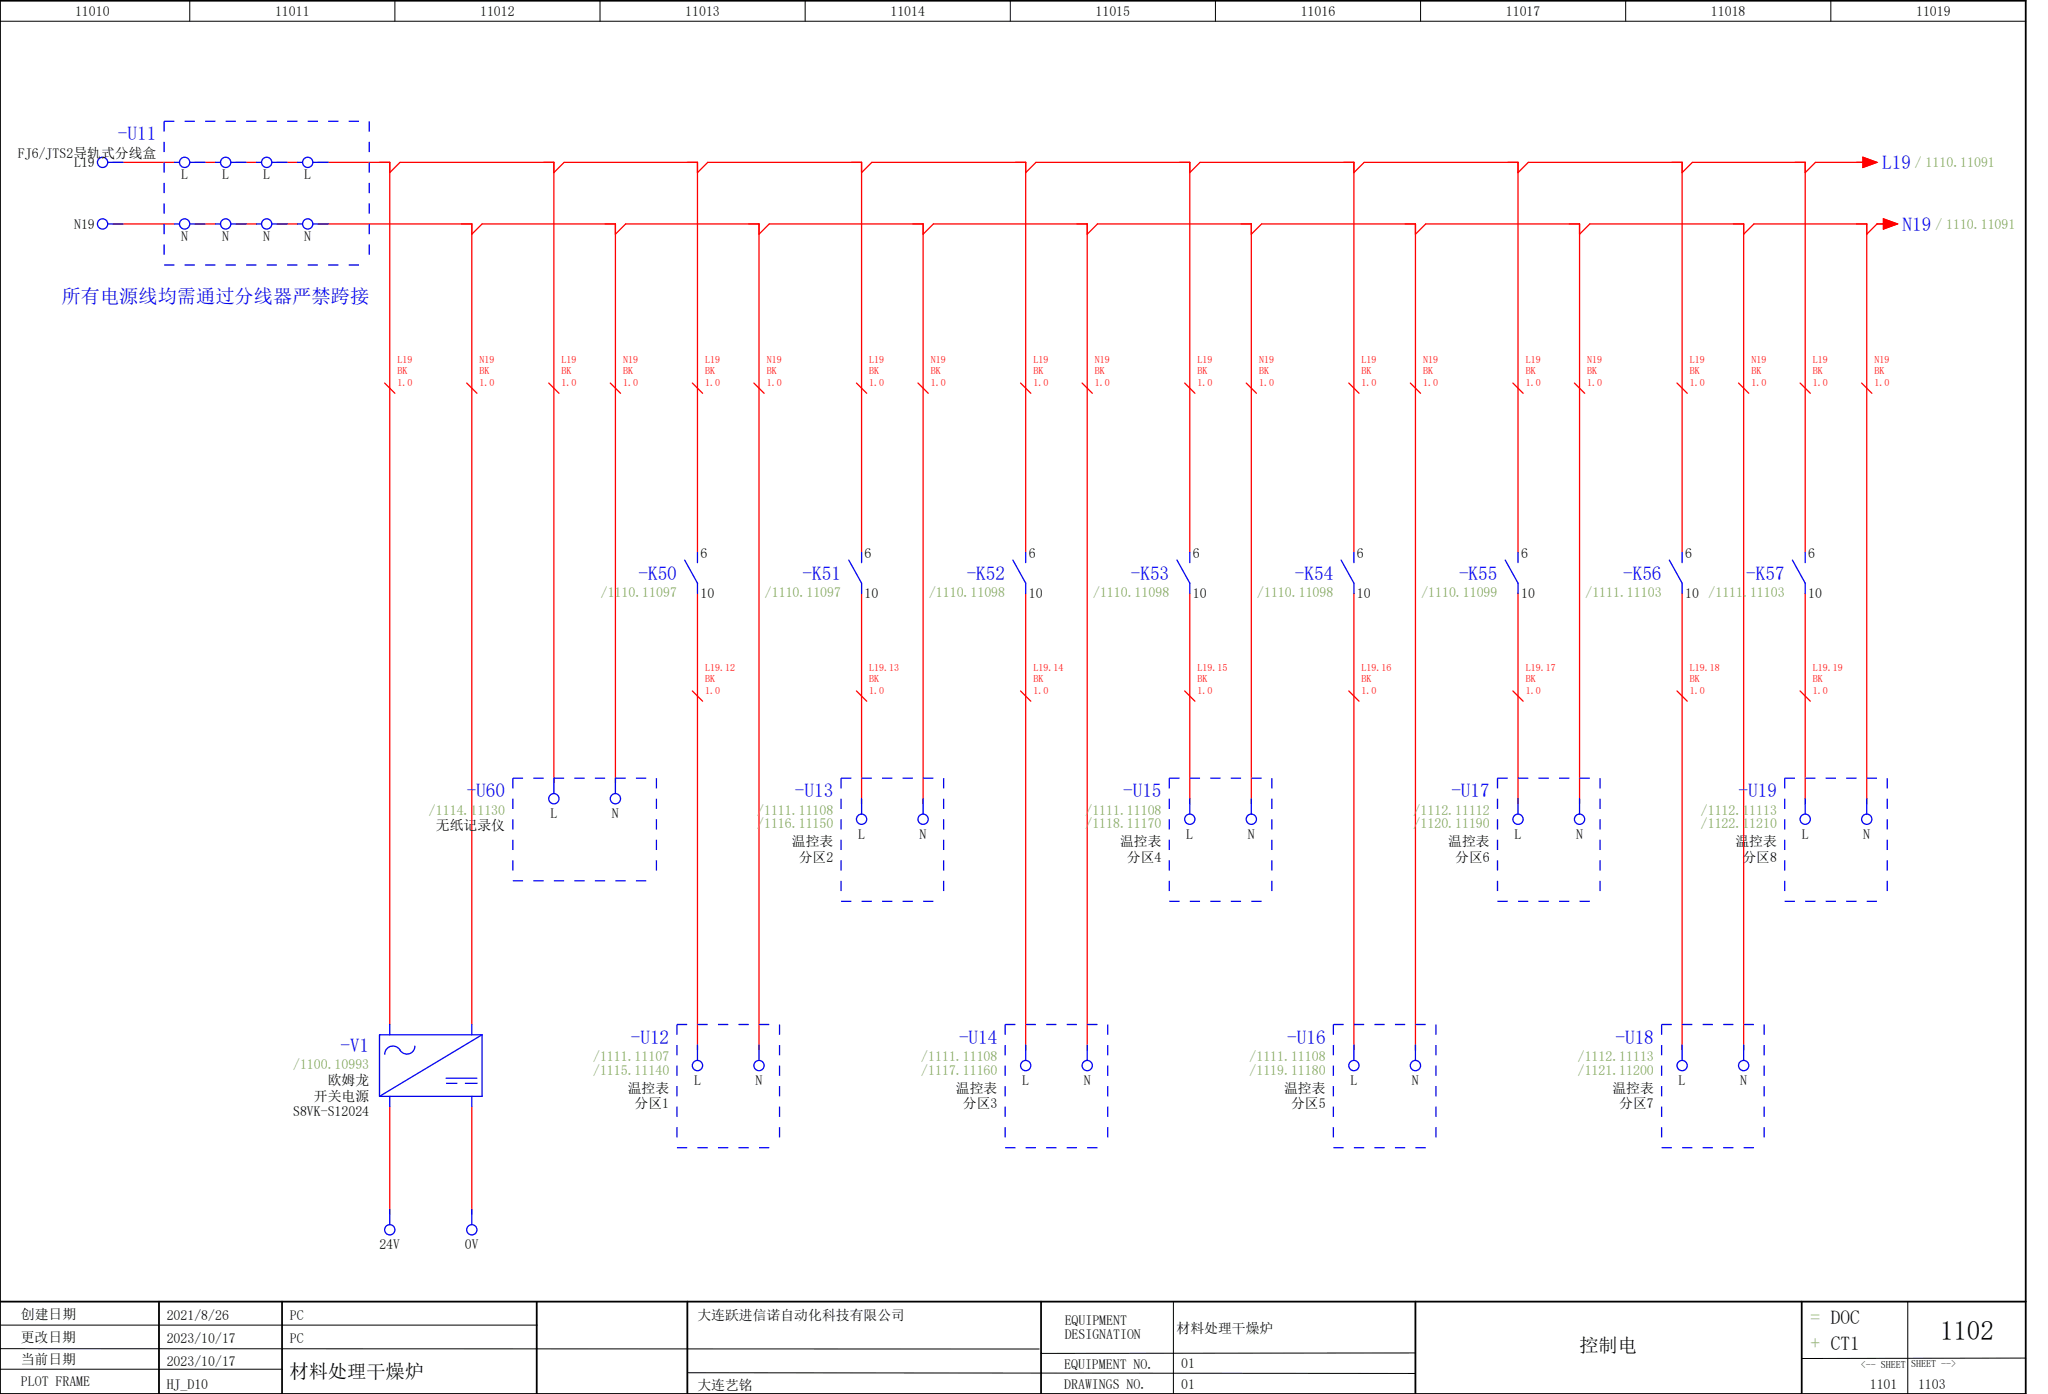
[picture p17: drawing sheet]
<svg xmlns="http://www.w3.org/2000/svg" width="399mm" height="272mm" viewBox="0 0 399 272" stroke-linecap="round" stroke-linejoin="round" font-family="sans-serif">
<defs><g id="words">
<text font-size="5.3" x="378.3" y="261">1102</text>
<g font-size="3.7" fill="#00f">
<text x="23" y="27.4">-U11</text>
<text x="367" y="33">L19</text>
<text x="371" y="45">N19</text>
<text x="12" y="59.1">所有电源线均需通过分线器严禁跨接</text>
<text x="124.5" y="113">-K50</text>
<text x="156.5" y="113">-K51</text>
<text x="188.5" y="113">-K52</text>
<text x="220.5" y="113">-K53</text>
<text x="252.5" y="113">-K54</text>
<text x="284.5" y="113">-K55</text>
<text x="316.5" y="113">-K56</text>
<text x="340.5" y="113">-K57</text>
<text x="91" y="155.4">-U60</text>
<text x="155" y="155.4">-U13</text>
<text x="219" y="155.4">-U15</text>
<text x="283" y="155.4">-U17</text>
<text x="339" y="155.4">-U19</text>
<text x="123" y="203.4">-U12</text>
<text x="187" y="203.4">-U14</text>
<text x="251" y="203.4">-U16</text>
<text x="315" y="203.4">-U18</text>
<text x="66.4" y="205">-V1</text>
</g>
<g font-size="3.7" fill="#7ca552">
<text x="353.1" y="258">= DOC</text>
<text x="353.1" y="263">+ CT1</text>
</g>
<g font-size="3.7">
<text x="308" y="263.5">控制电</text>
<text x="56.4" y="268.5">材料处理干燥炉</text>
</g>
<g font-size="2.7">
<text x="14.6" y="3.1">11010</text>
<text x="53.6" y="3.1">11011</text>
<text x="93.6" y="3.1">11012</text>
<text x="133.6" y="3.1">11013</text>
<text x="173.6" y="3.1">11014</text>
<text x="213.6" y="3.1">11015</text>
<text x="253.6" y="3.1">11016</text>
<text x="293.6" y="3.1">11017</text>
<text x="333.6" y="3.1">11018</text>
<text x="373.6" y="3.1">11019</text>
<text x="3.5" y="30.7">FJ6/JTS2导轨式分线盒</text>
<text x="14.4" y="32.6">L19</text>
<text x="35.3" y="35">L</text>
<text x="43.3" y="35">L</text>
<text x="51.3" y="35">L</text>
<text x="59.3" y="35">L</text>
<text x="14.4" y="44.6">N19</text>
<text x="35.3" y="47">N</text>
<text x="43.3" y="47">N</text>
<text x="51.3" y="47">N</text>
<text x="59.3" y="47">N</text>
<text x="136.6" y="108.7">6</text>
<text x="168.6" y="108.7">6</text>
<text x="200.6" y="108.7">6</text>
<text x="232.6" y="108.7">6</text>
<text x="264.6" y="108.7">6</text>
<text x="296.6" y="108.7">6</text>
<text x="328.6" y="108.7">6</text>
<text x="352.6" y="108.7">6</text>
<text x="136.6" y="116.6">10</text>
<text x="168.6" y="116.6">10</text>
<text x="200.6" y="116.6">10</text>
<text x="232.6" y="116.6">10</text>
<text x="264.6" y="116.6">10</text>
<text x="296.6" y="116.6">10</text>
<text x="328.6" y="116.6">10 /1111.11103</text>
<text x="352.6" y="116.6">10</text>
<text x="85" y="161.8">无纸记录仪</text>
<text x="107.3" y="159.5">L</text>
<text x="119.3" y="159.5">N</text>
<text x="154.4" y="164.9">温控表</text>
<text x="155.7" y="168">分区2</text>
<text x="167.3" y="163.5">L</text>
<text x="179.3" y="163.5">N</text>
<text x="218.4" y="164.9">温控表</text>
<text x="219.7" y="168">分区4</text>
<text x="231.3" y="163.5">L</text>
<text x="243.3" y="163.5">N</text>
<text x="282.4" y="164.9">温控表</text>
<text x="283.8" y="168">分区6</text>
<text x="295.3" y="163.5">L</text>
<text x="307.3" y="163.5">N</text>
<text x="338.4" y="164.9">温控表</text>
<text x="339.8" y="168">分区8</text>
<text x="351.3" y="163.5">L</text>
<text x="363.3" y="163.5">N</text>
<text x="61.2" y="214.4">开关电源</text>
<text x="63.9" y="211.4">欧姆龙</text>
<text x="122.4" y="212.9">温控表</text>
<text x="123.7" y="216">分区1</text>
<text x="135.3" y="211.5">L</text>
<text x="147.3" y="211.5">N</text>
<text x="186.4" y="212.9">温控表</text>
<text x="187.8" y="216">分区3</text>
<text x="199.3" y="211.5">L</text>
<text x="211.3" y="211.5">N</text>
<text x="250.4" y="212.9">温控表</text>
<text x="251.7" y="216">分区5</text>
<text x="263.3" y="211.5">L</text>
<text x="275.3" y="211.5">N</text>
<text x="314.4" y="212.9">温控表</text>
<text x="315.7" y="216">分区7</text>
<text x="327.3" y="211.5">L</text>
<text x="339.3" y="211.5">N</text>
<text x="57.1" y="217.5">S8VK-S12024</text>
<text x="74" y="243.5">24V</text>
<text x="90.7" y="243.5">0V</text>
<text x="4.1" y="257.1">创建日期</text>
<text x="32.5" y="257.1">2021/8/26</text>
<text x="56.5" y="257.1">PC</text>
<text x="136" y="257.3">大连跃进信诺自动化科技有限公司</text>
<text x="4" y="261.6">更改日期</text>
<text x="32.5" y="261.6">2023/10/17</text>
<text x="56.5" y="261.6">PC</text>
<text x="207.6" y="258.3">EQUIPMENT</text>
<text x="207.6" y="261">DESIGNATION</text>
<text x="229.4" y="259.7">材料处理干燥炉</text>
<text x="4.1" y="265.8">当前日期</text>
<text x="32.5" y="266.1">2023/10/17</text>
<text x="207.5" y="266.7">EQUIPMENT NO.</text>
<text x="230.3" y="266.6">01</text>
<text x="4.1" y="270.2">PLOT FRAME</text>
<text x="32.5" y="270.6">HJ_D10</text>
<text x="136" y="270.8">大连艺铭</text>
<text x="207.5" y="270.6">DRAWINGS NO.</text>
<text x="230.3" y="270.6">01</text>
<text x="364.6" y="270.6">1101</text>
<text x="374" y="270.6">1103</text>
</g>
<g font-size="2.7" fill="#7ca552">
<text x="373.4" y="32.6">/ 1110.11091</text>
<text x="377.4" y="44.6">/ 1110.11091</text>
<text x="117.2" y="116.3">/1110.11097</text>
<text x="149.1" y="116.3">/1110.11097</text>
<text x="181.1" y="116.3">/1110.11098</text>
<text x="213.2" y="116.3">/1110.11098</text>
<text x="245.1" y="116.3">/1110.11098</text>
<text x="277.1" y="116.3">/1110.11099</text>
<text x="309.2" y="116.3">/1111.11103</text>
<text x="83.6" y="158.7">/1114.11130</text>
<text x="147.6" y="158.7">/1111.11108</text>
<text x="147.6" y="161.4">/1116.11150</text>
<text x="211.7" y="158.7">/1111.11108</text>
<text x="211.7" y="161.4">/1118.11170</text>
<text x="275.6" y="158.7">/1112.11112</text>
<text x="275.6" y="161.4">/1120.11190</text>
<text x="331.6" y="158.7">/1112.11113</text>
<text x="331.6" y="161.4">/1122.11210</text>
<text x="57.1" y="208.3">/1100.10993</text>
<text x="115.7" y="206.7">/1111.11107</text>
<text x="115.7" y="209.4">/1115.11140</text>
<text x="179.6" y="206.7">/1111.11108</text>
<text x="179.6" y="209.4">/1117.11160</text>
<text x="243.6" y="206.7">/1111.11108</text>
<text x="243.6" y="209.4">/1119.11180</text>
<text x="307.7" y="206.7">/1112.11113</text>
<text x="307.7" y="209.4">/1121.11200</text>
</g>
<g font-size="2" fill="#f00">
<text x="77.5" y="70.7">L19</text>
<text x="93.5" y="70.7">N19</text>
<text x="109.5" y="70.7">L19</text>
<text x="121.5" y="70.7">N19</text>
<text x="137.5" y="70.7">L19</text>
<text x="149.5" y="70.7">N19</text>
<text x="169.5" y="70.7">L19</text>
<text x="181.5" y="70.7">N19</text>
<text x="201.5" y="70.7">L19</text>
<text x="213.5" y="70.7">N19</text>
<text x="233.5" y="70.7">L19</text>
<text x="245.5" y="70.7">N19</text>
<text x="265.5" y="70.7">L19</text>
<text x="277.5" y="70.7">N19</text>
<text x="297.5" y="70.7">L19</text>
<text x="309.5" y="70.7">N19</text>
<text x="329.5" y="70.7">L19</text>
<text x="341.5" y="70.7">N19</text>
<text x="353.5" y="70.7">L19</text>
<text x="365.5" y="70.7">N19</text>
<text x="77.5" y="75.1">1.0</text>
<text x="77.5" y="72.9">BK</text>
<text x="93.5" y="75.1">1.0</text>
<text x="93.5" y="72.9">BK</text>
<text x="109.5" y="75.1">1.0</text>
<text x="109.5" y="72.9">BK</text>
<text x="121.5" y="75.1">1.0</text>
<text x="121.5" y="72.9">BK</text>
<text x="137.5" y="75.1">1.0</text>
<text x="137.5" y="72.9">BK</text>
<text x="149.5" y="75.1">1.0</text>
<text x="149.5" y="72.9">BK</text>
<text x="169.5" y="75.1">1.0</text>
<text x="169.5" y="72.9">BK</text>
<text x="181.5" y="75.1">1.0</text>
<text x="181.5" y="72.9">BK</text>
<text x="201.5" y="75.1">1.0</text>
<text x="201.5" y="72.9">BK</text>
<text x="213.5" y="75.1">1.0</text>
<text x="213.5" y="72.9">BK</text>
<text x="233.5" y="75.1">1.0</text>
<text x="233.5" y="72.9">BK</text>
<text x="245.5" y="75.1">1.0</text>
<text x="245.5" y="72.9">BK</text>
<text x="265.5" y="75.1">1.0</text>
<text x="265.5" y="72.9">BK</text>
<text x="277.5" y="75.1">1.0</text>
<text x="277.5" y="72.9">BK</text>
<text x="297.5" y="75.1">1.0</text>
<text x="297.5" y="72.9">BK</text>
<text x="309.5" y="75.1">1.0</text>
<text x="309.5" y="72.9">BK</text>
<text x="329.5" y="75.1">1.0</text>
<text x="329.5" y="72.9">BK</text>
<text x="341.5" y="75.1">1.0</text>
<text x="341.5" y="72.9">BK</text>
<text x="353.5" y="75.1">1.0</text>
<text x="353.5" y="72.9">BK</text>
<text x="365.5" y="75.1">1.0</text>
<text x="365.5" y="72.9">BK</text>
<text x="137.5" y="130.7">L19.12</text>
<text x="169.5" y="130.7">L19.13</text>
<text x="201.5" y="130.7">L19.14</text>
<text x="233.5" y="130.7">L19.15</text>
<text x="265.5" y="130.7">L19.16</text>
<text x="297.5" y="130.7">L19.17</text>
<text x="329.5" y="130.7">L19.18</text>
<text x="353.5" y="130.7">L19.19</text>
<text x="137.5" y="135.1">1.0</text>
<text x="137.5" y="132.9">BK</text>
<text x="169.5" y="135.1">1.0</text>
<text x="169.5" y="132.9">BK</text>
<text x="201.5" y="135.1">1.0</text>
<text x="201.5" y="132.9">BK</text>
<text x="233.5" y="135.1">1.0</text>
<text x="233.5" y="132.9">BK</text>
<text x="265.5" y="135.1">1.0</text>
<text x="265.5" y="132.9">BK</text>
<text x="297.5" y="135.1">1.0</text>
<text x="297.5" y="132.9">BK</text>
<text x="329.5" y="135.1">1.0</text>
<text x="329.5" y="132.9">BK</text>
<text x="353.5" y="135.1">1.0</text>
<text x="353.5" y="132.9">BK</text>
</g>
<g font-size="2">
<text x="362.9" y="266.6">&lt;-- SHEET</text>
<text x="372.7" y="266.4">SHEET --&gt;</text>
</g>
</g></defs>
<path d="M0 .1h395v271.5h-395zM0 253.6h395M31 253.6v18M55 253.6v18M104.7 253.7v18M134 253.6v18M203 253.6v18M276 253.6v18M351.3 253.6v18" fill="none" stroke="#000" stroke-width=".35"/>
<g fill="none" stroke="#000" stroke-width=".19">
<path d="M0 4.1h395M37 .1v4M77 .1v4M117 .1v4M157 .1v4M197 .1v4M237 .1v4M277 .1v4M317 .1v4M357 .1v4M0 258.2h104.8M228.8 253.6v18"/>
<path d="M372 253.6v18M0 262.8l202.6 .1M0 266.8h55M134.1 267.5l141.9 .1M276 263.6l-73 .1M395 264.6l-43.7 .1"/>
</g>
<g fill="none" stroke="#f00" stroke-width=".25">
<path d="M22 31.6h12M38 31.6h4M46 31.6h4M54 31.6h4M62 31.6h14v168M76 33.6l2-2h30v121M108 33.6l2-2h26v76M136 33.6l2-2h30v76M168 33.6l2-2h30v76M200 33.6l2-2h30v76M232 33.6l2-2h30v76M264 33.6l2-2h30v76"/>
<path d="M296 33.6l2-2h30v76M328 33.6l2-2h22v76M363.3 30.6l2.7 1-2.7 1zM364 31.6h-10l-2 2M22 43.6h12M38 43.6h4M46 43.6h4M54 43.6h4M62 43.6h30v156M92 45.6l2-2h26v109M120 45.6l2-2h26v161M148 45.6l2-2h30v113"/>
<path d="M180 45.6l2-2h30v161M212 45.6l2-2h30v113M244 45.6l2-2h30v161M276 45.6l2-2h30v113M308 45.6l2-2h30v161M340 45.6l2-2h22v113M367.2 42.6l2.8 1-2.8 1zM368 43.6h-2l-2 2M75 74.6l2 2M91 74.6l2 2M107 74.6l2 2M119 74.6l2 2"/>
<path d="M135 74.6l2 2M147 74.6l2 2M167 74.6l2 2M179 74.6l2 2M199 74.6l2 2M211 74.6l2 2M231 74.6l2 2M243 74.6l2 2M263 74.6l2 2M275 74.6l2 2M295 74.6l2 2M307 74.6l2 2"/>
<path d="M327 74.6l2 2M339 74.6l2 2M351 74.6l2 2M363 74.6l2 2M136 115.6v89M168 115.6v41M200 115.6v89M232 115.6v41M264 115.6v89M296 115.6v41M328 115.6v89M352 115.6v41"/>
<path d="M135 134.6l2 2M167 134.6l2 2M199 134.6l2 2M231 134.6l2 2M263 134.6l2 2M295 134.6l2 2M327 134.6l2 2M351 134.6l2 2M76 215.6v21M92 215.6v21"/>
</g>
<g fill="none" stroke="#00f" stroke-width=".25">
<path d="M21 31.6h3M34 31.6h1M37 31.6h3M42 31.6h1M45 31.6h3M50 31.6h1M53 31.6h3M58 31.6h1M61 31.6h3M21 43.6h3M34 43.6h1M37 43.6h3"/>
<path d="M42 43.6h1M45 43.6h3M50 43.6h1M53 43.6h3M58 43.6h1M61 43.6h3M133.5 109.1l2.5 4.5v2M136 107.6v2M165.5 109.1l2.5 4.5v2M168 107.6v2M197.5 109.1l2.5 4.5v2M200 107.6v2"/>
<path d="M229.5 109.1l2.5 4.5v2M232 107.6v2M261.5 109.1l2.5 4.5v2M264 107.6v2M293.5 109.1l2.5 4.5v2M296 107.6v2M325.5 109.1l2.5 4.5v2M328 107.6v2M349.5 109.1l2.5 4.5v2M352 107.6v2M108 151.6v3M120 151.6v3"/>
<path d="M168 155.6v3M180 155.6v3M232 155.6v3M244 155.6v3M296 155.6v3M308 155.6v3M352 155.6v3M364 155.6v3M76 199.6v2M92 199.6v2M76 213.6v2M80.9 203.9a1.62 1.62 0 0 1-1.4 1.5 1.62 1.62 0 0 1-1.8-1.1 1.6 1.6 0 0 0-1.7-.3 1.6 1.6 0 0 0-1 1.4"/>
<path d="M87 211.1h2.2M87 210.1h6M90.8 211.1h2.2M92 213.6v2M94 201.6l-20 12M94 201.6v12h-20M94 201.6h-20v12M136 203.6v3M148 203.6v3M200 203.6v3M212 203.6v3M264 203.6v3"/>
<path d="M276 203.6v3M328 203.6v3M340 203.6v3M76 235.6v3M92 235.6v3"/>
<circle cx="20" cy="31.6" r="1"/>
<circle cx="36" cy="31.6" r="1"/>
<circle cx="44" cy="31.6" r="1"/>
<circle cx="52" cy="31.6" r="1"/>
<circle cx="60" cy="31.6" r="1"/>
<circle cx="20" cy="43.6" r="1"/>
<circle cx="36" cy="43.6" r="1"/>
<circle cx="44" cy="43.6" r="1"/>
<circle cx="52" cy="43.6" r="1"/>
<circle cx="60" cy="43.6" r="1"/>
<circle cx="108" cy="155.6" r="1"/>
<circle cx="120" cy="155.6" r="1"/>
<circle cx="168" cy="159.6" r="1"/>
<circle cx="180" cy="159.6" r="1"/>
<circle cx="232" cy="159.6" r="1"/>
<circle cx="244" cy="159.6" r="1"/>
<circle cx="296" cy="159.6" r="1"/>
<circle cx="308" cy="159.6" r="1"/>
<circle cx="352" cy="159.6" r="1"/>
<circle cx="364" cy="159.6" r="1"/>
<circle cx="136" cy="207.6" r="1"/>
<circle cx="148" cy="207.6" r="1"/>
<circle cx="200" cy="207.6" r="1"/>
<circle cx="212" cy="207.6" r="1"/>
<circle cx="264" cy="207.6" r="1"/>
<circle cx="276" cy="207.6" r="1"/>
<circle cx="328" cy="207.6" r="1"/>
<circle cx="340" cy="207.6" r="1"/>
<circle cx="76" cy="239.6" r="1"/>
<circle cx="92" cy="239.6" r="1"/>
</g>
<g fill="none" stroke="#00f" stroke-width=".25" stroke-dasharray="2 2" stroke-linecap="butt">
<path d="M32 23.6h40M32 23.6v28M72 23.6v28M32 51.6h40M100 151.6h28M100 151.6v20M128 151.6v20M164 151.6h20M164 151.6v24M184 151.6v24M228 151.6h20M228 151.6v24"/>
<path d="M248 151.6v24M292 151.6h20M292 151.6v24M312 151.6v24M348 151.6h20M348 151.6v24M368 151.6v24M100 171.6h28M164 175.6h20M228 175.6h20M292 175.6h20M348 175.6h20"/>
<path d="M132 199.6h20M132 199.6v24M152 199.6v24M196 199.6h20M196 199.6v24M216 199.6v24M260 199.6h20M260 199.6v24M280 199.6v24M324 199.6h20M324 199.6v24M344 199.6v24"/>
<path d="M132 223.6h20M196 223.6h20M260 223.6h20M324 223.6h20"/>
</g>
<g fill="#f00" stroke="#f00" stroke-width=".19">
<path d="M363.3 30.6l2.7 1-2.7 1z"/>
<path d="M367.2 42.6l2.8 1-2.8 1z"/>
</g>
<use href="#words"/>
</svg>
